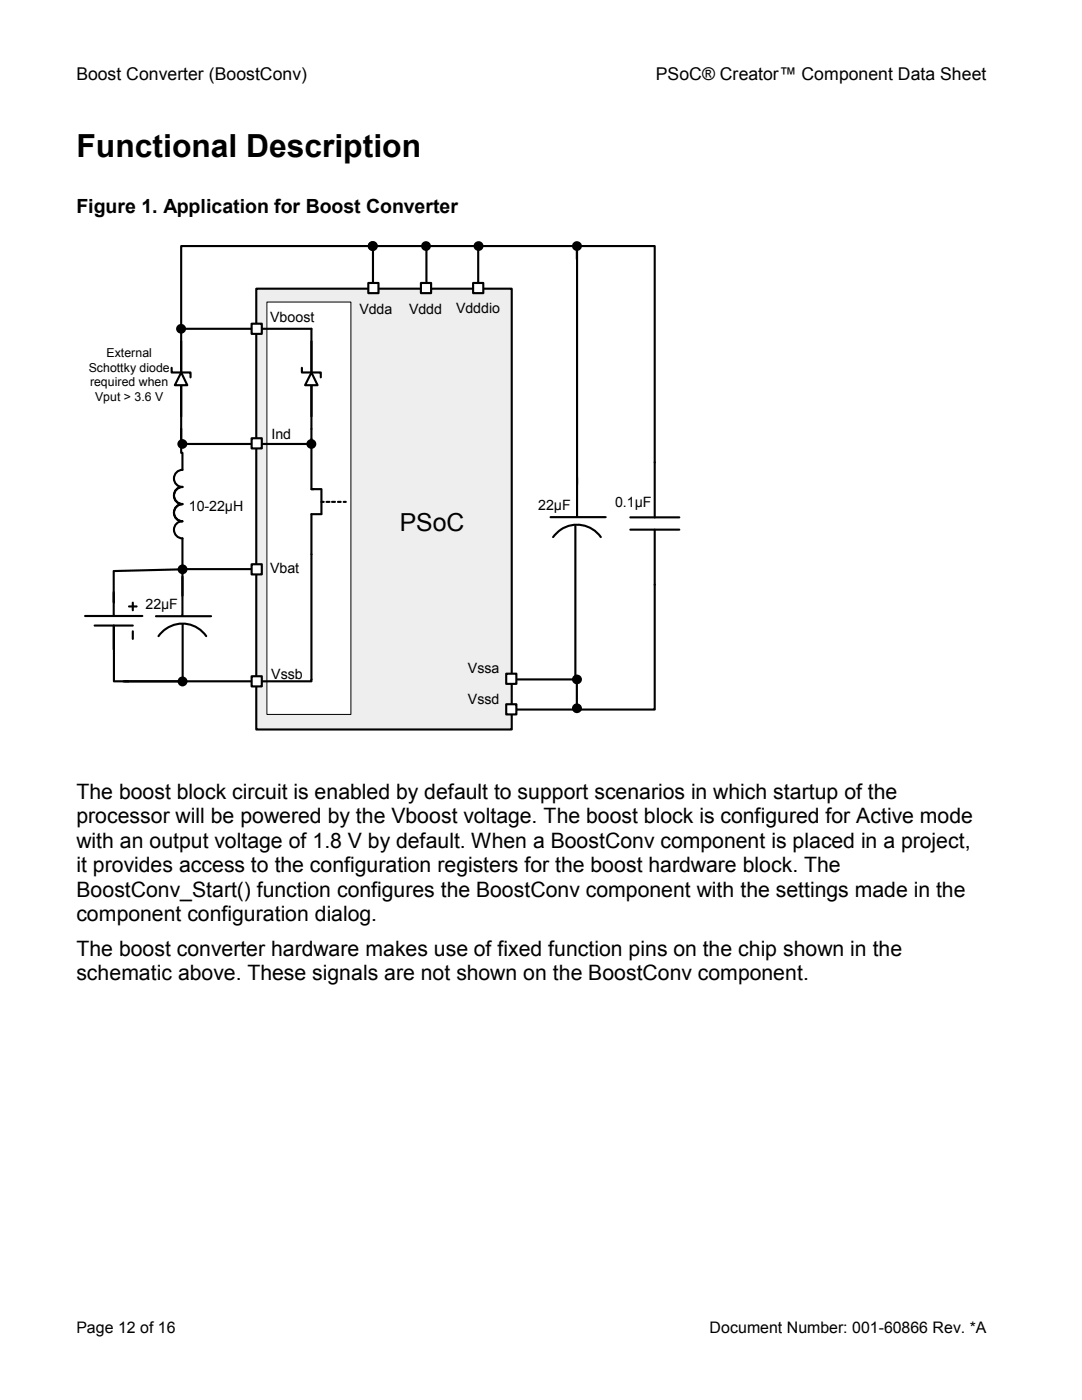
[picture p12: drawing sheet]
<svg xmlns="http://www.w3.org/2000/svg" width="216mm" height="279mm" viewBox="0 0 216 279" stroke-linecap="round" stroke-linejoin="round" font-family="sans-serif">
<defs><g id="words">
<text font-size="6.3" x="15.2" y="31.2">Functional Description</text>
<text font-size="5" x="79.8" y="106">PSoC</text>
<g font-size="4.2">
<text x="15.2" y="159.5">The boost block circuit is enabled by default to support scenarios in which startup of the</text>
<text x="15.2" y="164.3">processor will be powered by the Vboost voltage. The boost block is configured for Active mode</text>
<text x="15.2" y="169.2">with an output voltage of 1.8 V by default. When a BoostConv component is placed in a project,</text>
<text x="15.2" y="178.9">BoostConv_Start() function configures the BoostConv component with the settings made in the</text>
<text x="15.2" y="174.1">it provides access to the configuration registers for the boost hardware block. The</text>
<text x="15.2" y="183.8">component configuration dialog.</text>
<text x="15.2" y="190.8">The boost converter hardware makes use of fixed function pins on the chip shown in the</text>
<text x="15.2" y="195.6">schematic above. These signals are not shown on the BoostConv component.</text>
</g>
<text font-size="3.9" x="15.2" y="42.6">Figure 1. Application for Boost Converter</text>
<g font-size="3.5">
<text x="15.2" y="16">Boost Converter (BoostConv)</text>
<text x="130.9" y="16">PSoC® Creator™ Component Data Sheet</text>
</g>
<g font-size="3.2">
<text x="15.2" y="266">Page 12 of 16</text>
<text x="141.6" y="266">Document Number: 001-60866 Rev. *A</text>
</g>
<g font-size="2.8">
<text x="53.9" y="64.2">Vboost</text>
<text x="71.7" y="62.7">Vdda</text>
<text x="81.6" y="62.6">Vddd</text>
<text x="91" y="62.5">Vdddio</text>
<text x="54.2" y="87.6">Ind</text>
<text x="37.7" y="101.9">10-22µH</text>
<text x="107.4" y="101.9">22µF</text>
<text x="122.7" y="101.3">0.1µF</text>
<text x="53.9" y="114.4">Vbat</text>
<text x="29" y="121.6">22µF</text>
<text x="54.1" y="135.4">Vssb</text>
<text x="93.3" y="134.4">Vssa</text>
<text x="93.3" y="140.4">Vssd</text>
</g>
<g font-size="2.5">
<text x="21.3" y="71.2">External</text>
<text x="17.7" y="74.2">Schottky diode</text>
<text x="18" y="77.1">required when</text>
<text x="19" y="80.1">Vput &gt; 3.6 V</text>
</g>
</g></defs>
<path d="M51.1 57.6h51v88h-51z" fill="#e9eef7"/>
<path d="M51.1 57.6h51v88h-51z" fill="none" stroke="#000" stroke-width=".42"/>
<path d="M53.3 60.3h16.7v82.3h-16.7z" fill="#fff"/>
<path d="M53.3 60.3h16.7v82.3h-16.7z" fill="none" stroke="#000" stroke-width=".2"/>
<path d="M74.4 57.2v-8.1h40.7v47.5M85 49.1l.1 8.5M115.1 51.7v-2.6h15.5v54.2M62.1 65.6v20M114.8 105v30.6h-12.7M125.8 105.7h9.8M125.8 103.3h9.8M130.6 105.7v35.9h-15M115.1 135.6v6h-.5M115.1 141.4v.2h-13" fill="none" stroke="#000" stroke-width=".42"/>
<g fill="#000">
<circle cx="74.4" cy="49.1" r=".98"/>
<circle cx="85" cy="49.1" r=".98"/>
<circle cx="115.1" cy="49.1" r=".98"/>
<circle cx="115.1" cy="135.6" r=".98"/>
<circle cx="115.1" cy="141.3" r=".98"/>
</g>
<path d="M62.1 74.3l1.3 2.6h-2.5z" fill="#fff"/>
<g fill="none" stroke="#000" stroke-width=".42">
<path d="M36.2 65.6v20M60.2 73.4v.9h3.8v1M62.1 74.3l1.3 2.6h-2.5zM36.4 97.2a1.71 1.71 0 0 0-1.7 1.7 1.71 1.71 0 0 0 1.7 1.7 1.71 1.71 0 0 0-1.7 1.7 1.71 1.71 0 0 0 1.7 1.7 1.71 1.71 0 0 0-1.7 1.7 1.71 1.71 0 0 0 1.7 1.7v11.5M36.4 97.2a1.71 1.71 0 0 0-1.7 1.7 1.71 1.71 0 0 0 1.7 1.7 1.71 1.71 0 0 0-1.7 1.7 1.71 1.71 0 0 0 1.7 1.8M36.4 93.8a1.71 1.71 0 0 0-1.7 1.7 1.71 1.71 0 0 0 1.7 1.7M22.7 118.2v4.7M51.1 113.1v.5h-14.7M62.1 110.6v25.4h-37.5M17 122.9h11.4M18.9 124.8h7.6M22.7 124.8v4.8"/>
<path d="M25.7 121h1.6M26.5 120.3v1.5M26.5 126v1.5M36.4 124.5v11.5h-11.4"/>
</g>
<circle cx="36.4" cy="136" r=".99" fill="#000"/>
<path d="M36.2 74.3l1.2 2.6h-2.5z" fill="#fff"/>
<g fill="none" stroke="#000" stroke-width=".42">
<path d="M34.2 73.4v.9h3.8v1M36.2 74.3l1.2 2.6h-2.5zM36.2 65.6h25.9M36.2 85.6v3.2zM36.2 85.6v4.8h.2v3.4M62.1 87.6v10h.5M62.1 85.6v3h-25.7M62.1 97.6h2M64.1 97.7v4.9M115.1 95.3v7.8M36.4 115.1v7.8M36.4 113.6l-13.5 .4"/>
<path d="M64.1 102.6h-2v8M64.1 100.2h.5M65.2 100.2h.5M66.3 100.2h.5M67.4 100.2h.6M68.6 100.2h.4M109.9 103.2h11M110.4 107.2a5.8 5.8 0 0 1 9.5 0M22.7 125.1v10.9h3M31.1 123h11M31.6 127a5.8 5.8 0 0 1 9.5 0"/>
</g>
<g fill="#000">
<circle cx="36.4" cy="88.6" r=".99"/>
<circle cx="62.1" cy="88.6" r=".99"/>
<circle cx="36.4" cy="113.6" r=".99"/>
</g>
<path d="M50.2 64.6h2v2h-2z" fill="#fff"/>
<path d="M50.2 64.6h2v2h-2z" fill="none" stroke="#000" stroke-width=".42"/>
<path d="M50.2 87.5h2v2h-2z" fill="#fff"/>
<path d="M50.2 87.5h2v2h-2z" fill="none" stroke="#000" stroke-width=".42"/>
<path d="M50.2 112.6h2v2h-2z" fill="#fff"/>
<path d="M50.2 112.6h2v2h-2z" fill="none" stroke="#000" stroke-width=".42"/>
<path d="M50.2 135h2v2h-2z" fill="#fff"/>
<path d="M95.5 49.1l-.1 8.5M50.2 135h2v2h-2z" fill="none" stroke="#000" stroke-width=".42"/>
<circle cx="95.5" cy="49.1" r=".99" fill="#000"/>
<path d="M73.5 56.5h2v2h-2z" fill="#fff"/>
<path d="M73.5 56.5h2v2h-2z" fill="none" stroke="#000" stroke-width=".42"/>
<path d="M84 56.5h2v2h-2z" fill="#fff"/>
<path d="M84 56.5h2v2h-2z" fill="none" stroke="#000" stroke-width=".42"/>
<path d="M94.4 56.5h2v2h-2z" fill="#fff"/>
<path d="M94.4 56.5h2v2h-2z" fill="none" stroke="#000" stroke-width=".42"/>
<path d="M101 134.5h2v2h-2z" fill="#fff"/>
<path d="M101 134.5h2v2h-2z" fill="none" stroke="#000" stroke-width=".42"/>
<path d="M101 140.5h2v2.1h-2z" fill="#fff"/>
<path d="M74.3 49.1h-38.1v16.5M22.7 114v6.2M101 140.5h2v2.1h-2z" fill="none" stroke="#000" stroke-width=".42"/>
<g fill="#000">
<circle cx="74.3" cy="49.1" r=".98"/>
<circle cx="36.1" cy="65.6" r=".98"/>
</g>
<use href="#words"/>
</svg>
